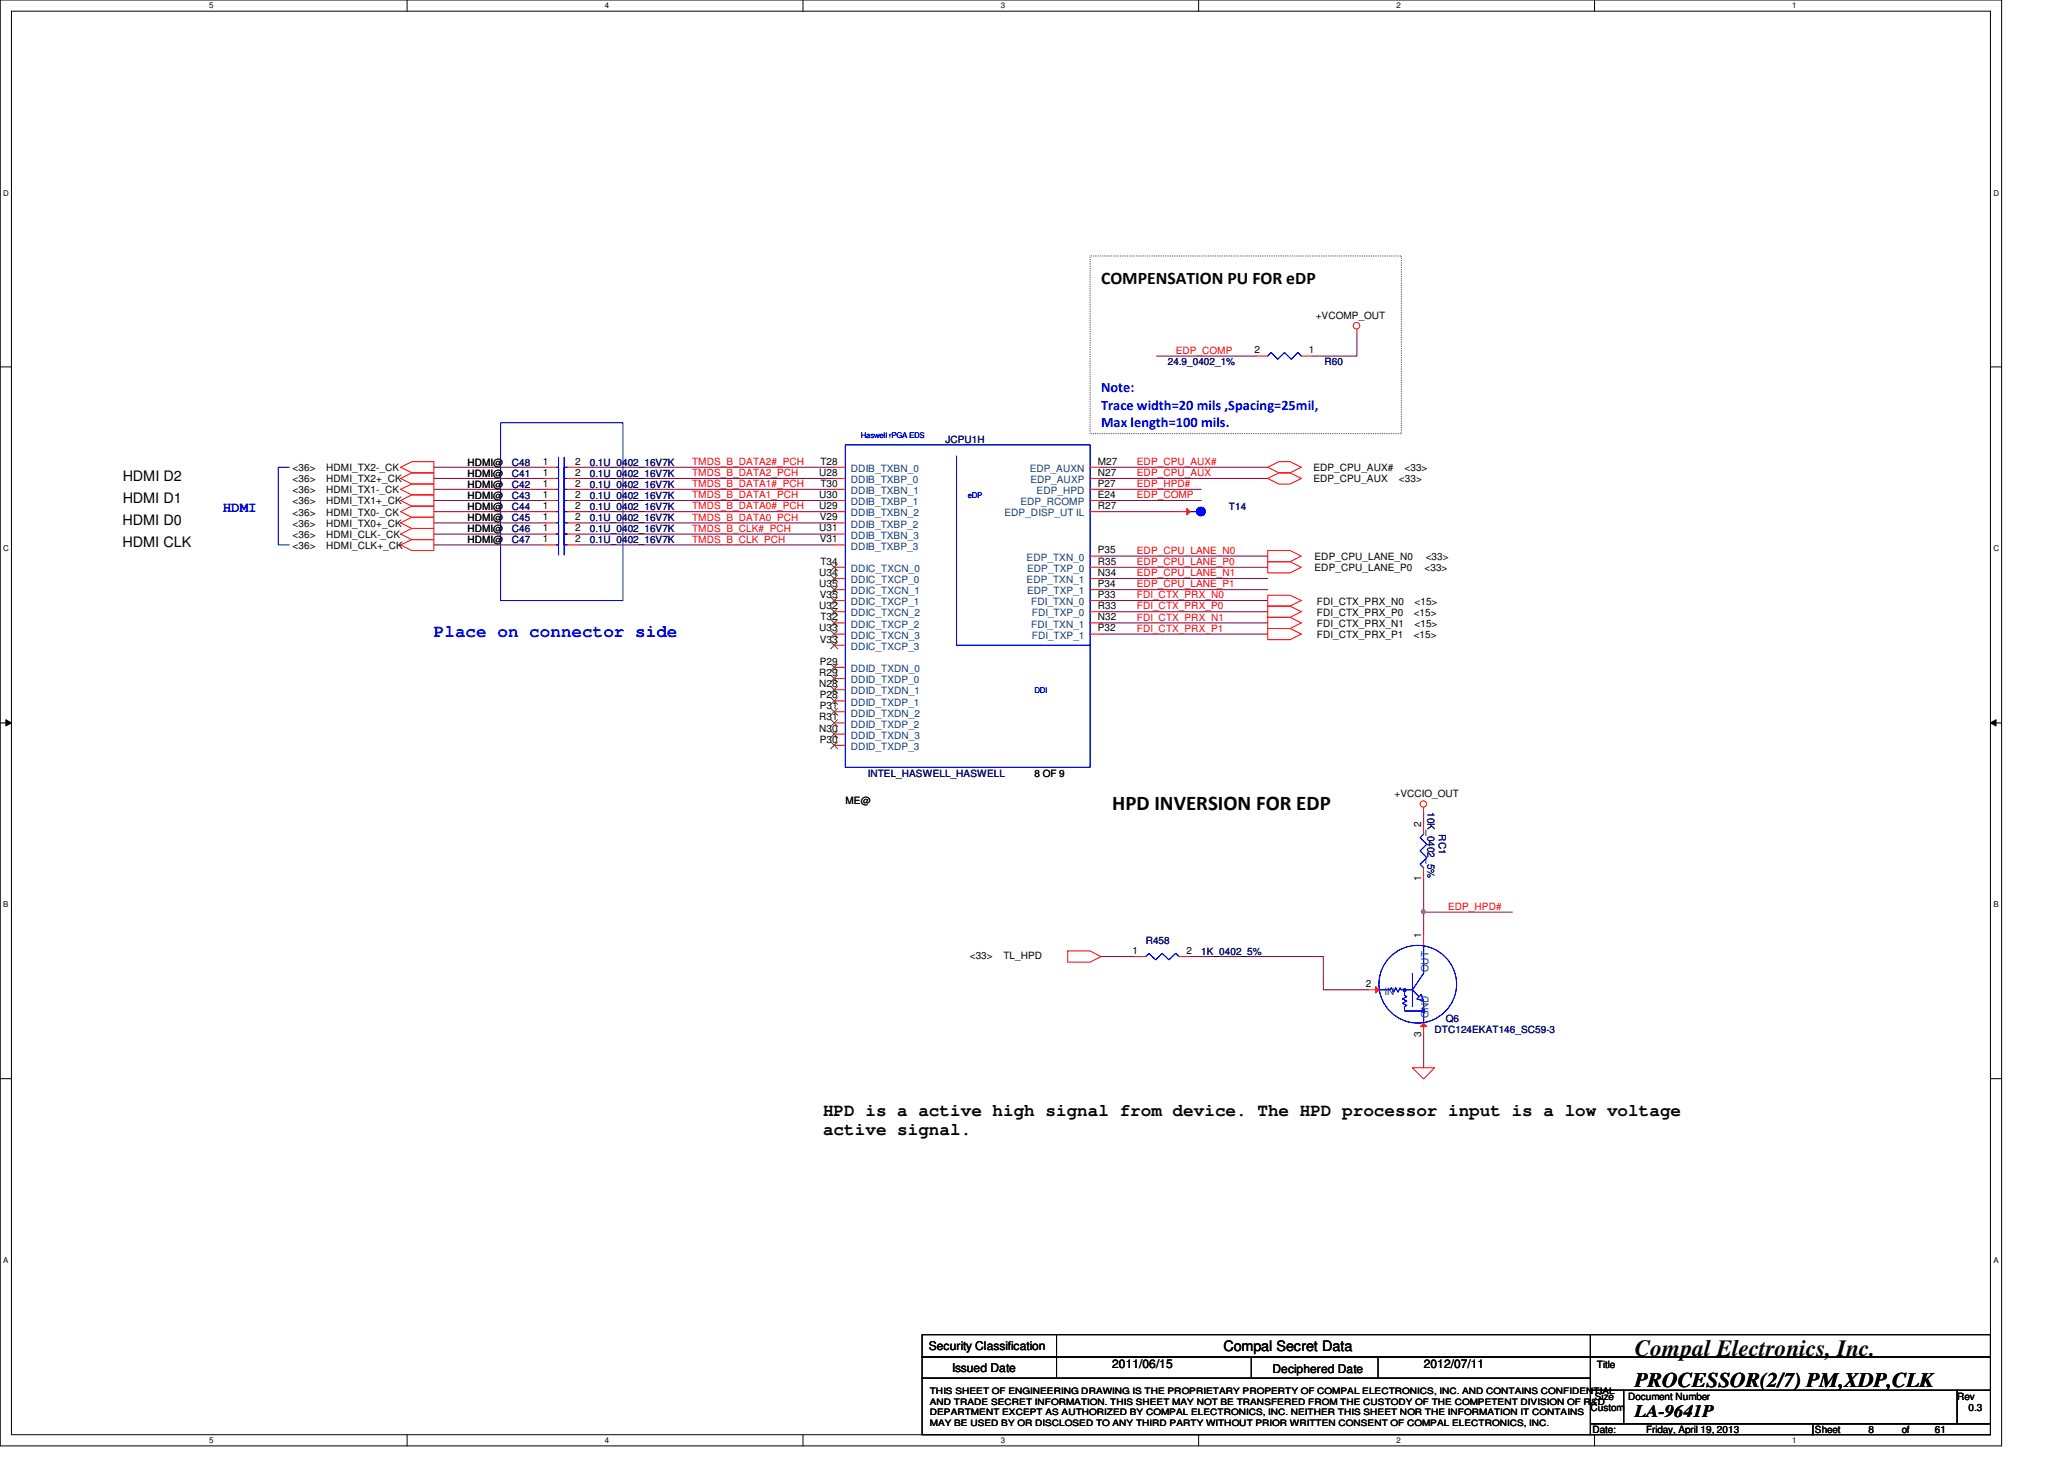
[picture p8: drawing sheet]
<svg xmlns="http://www.w3.org/2000/svg" width="297mm" height="210mm" viewBox="0 0 297 210" stroke-linecap="round" stroke-linejoin="round" font-family="sans-serif">
<defs><g id="words">
<text font-size="3.3" x="235.3" y="195.1">Compal Electronics, Inc.</text>
<g font-size="3">
<text x="160.1" y="116.5">HPD INVERSION FOR EDP</text>
<text x="235.3" y="199.6">PROCESSOR(2/7) PM,XDP,CLK</text>
</g>
<g font-size="2.5">
<text x="158.5" y="40.8">COMPENSATION PU FOR eDP</text>
<text x="118.4" y="160.5">HPD is a active high signal from device. The HPD processor input is a low voltage</text>
<text x="118.4" y="163.3">active signal.</text>
<text x="235.3" y="203.9">LA-9641P</text>
</g>
<text font-size="2.5" fill="#00f" x="62.4" y="91.7">Place on connector side</text>
<g font-size="2.1" fill="#00f">
<text x="158.5" y="56.4">Note:</text>
<text x="158.5" y="58.9">Trace width=20 mils ,Spacing=25mil,</text>
<text x="158.5" y="61.5">Max length=100 mils.</text>
<text x="32" y="73.7">HDMI</text>
</g>
<g font-size="2.1">
<text x="17.7" y="69.1">HDMI D2</text>
<text x="17.6" y="75.5">HDMI D0</text>
<text x="17.7" y="72.3">HDMI D1</text>
<text x="17.6" y="78.7">HDMI CLK</text>
<text x="176.1" y="194.4">Compal Secret Data</text>
</g>
<g font-size="1.7">
<text x="133.7" y="194.3">Security Classification</text>
<text x="137" y="197.3">Issued Date</text>
<text x="160.1" y="196.8">2011/06/15</text>
<text x="183.1" y="197.5">Deciphered Date</text>
<text x="204.9" y="196.8">2012/07/11</text>
</g>
<g font-size="1.4">
<text x="189.4" y="45.8">+VCOMP_OUT</text>
<text x="180.5" y="50.8">2</text>
<text x="188.4" y="50.8">1</text>
<text x="42.1" y="67.8">&lt;36&gt;</text>
<text x="42.1" y="69.4">&lt;36&gt;</text>
<text x="42.1" y="71">&lt;36&gt;</text>
<text x="46.9" y="67.8">HDMI_TX2-_CK</text>
<text x="46.9" y="69.4">HDMI_TX2+_CK</text>
<text x="46.9" y="71">HDMI_TX1-_CK</text>
<text x="67.3" y="67">HDMI@</text>
<text x="67.3" y="71.8">HDMI@</text>
<text x="67.3" y="68.6">HDMI@</text>
<text x="67.3" y="70.2">HDMI@</text>
<text x="78.1" y="66.8">1</text>
<text x="78.1" y="71.6">1</text>
<text x="78.1" y="68.5">1</text>
<text x="78.1" y="70">1</text>
<text x="82.8" y="66.8">2</text>
<text x="82.8" y="71.6">2</text>
<text x="82.8" y="68.5">2</text>
<text x="82.8" y="70">2</text>
<text x="117.9" y="68.5">U28</text>
<text x="117.9" y="71.6">U30</text>
<text x="118.1" y="66.8">T28</text>
<text x="118.1" y="70">T30</text>
<text x="158" y="66.8">M27</text>
<text x="158" y="68.5">N27</text>
<text x="158" y="70">P27</text>
<text x="158" y="71.6">E24</text>
<text x="189" y="67.8">EDP_CPU_AUX#</text>
<text x="189" y="69.4">EDP_CPU_AUX</text>
<text x="201.3" y="69.4">&lt;33&gt;</text>
<text x="202.1" y="67.8">&lt;33&gt;</text>
<text x="42.1" y="72.6">&lt;36&gt;</text>
<text x="42.1" y="74.2">&lt;36&gt;</text>
<text x="42.1" y="75.8">&lt;36&gt;</text>
<text x="42.1" y="77.4">&lt;36&gt;</text>
<text x="46.9" y="72.6">HDMI_TX1+_CK</text>
<text x="46.9" y="74.2">HDMI_TX0-_CK</text>
<text x="46.9" y="75.8">HDMI_TX0+_CK</text>
<text x="46.9" y="77.4">HDMI_CLK-_CK</text>
<text x="67.3" y="73.4">HDMI@</text>
<text x="67.3" y="76.6">HDMI@</text>
<text x="67.3" y="75">HDMI@</text>
<text x="78.1" y="73.2">1</text>
<text x="78.1" y="76.5">1</text>
<text x="78.1" y="74.8">1</text>
<text x="82.8" y="73.2">2</text>
<text x="82.8" y="76.5">2</text>
<text x="82.8" y="74.8">2</text>
<text x="117.9" y="73.2">U29</text>
<text x="117.9" y="76.5">U31</text>
<text x="118" y="74.8">V29</text>
<text x="158" y="73.2">R27</text>
<text x="42.1" y="79">&lt;36&gt;</text>
<text x="46.9" y="79">HDMI_CLK+_CK</text>
<text x="67.3" y="78.2">HDMI@</text>
<text x="78.1" y="78">1</text>
<text x="82.8" y="78">2</text>
<text x="117.9" y="82.8">U34</text>
<text x="118" y="78">V31</text>
<text x="118.1" y="81.2">T34</text>
<text x="158" y="79.6">P35</text>
<text x="158" y="82.8">N34</text>
<text x="158" y="81.2">R35</text>
<text x="189.2" y="80.6">EDP_CPU_LANE_N0</text>
<text x="189.2" y="82.2">EDP_CPU_LANE_P0</text>
<text x="205" y="82.2">&lt;33&gt;</text>
<text x="205.2" y="80.6">&lt;33&gt;</text>
<text x="117.9" y="84.5">U35</text>
<text x="117.9" y="87.6">U32</text>
<text x="118" y="86">V35</text>
<text x="118.1" y="89.2">T32</text>
<text x="158" y="84.5">P34</text>
<text x="158" y="86">P33</text>
<text x="158" y="89.2">N32</text>
<text x="158" y="87.6">R33</text>
<text x="189.5" y="87">FDI_CTX_PRX_N0</text>
<text x="189.5" y="88.6">FDI_CTX_PRX_P0</text>
<text x="203.5" y="88.6">&lt;15&gt;</text>
<text x="203.6" y="87">&lt;15&gt;</text>
<text x="117.9" y="90.8">U33</text>
<text x="118" y="92.5">V33</text>
<text x="118" y="95.6">P29</text>
<text x="158" y="90.8">P32</text>
<text x="189.5" y="90.2">FDI_CTX_PRX_N1</text>
<text x="189.5" y="91.8">FDI_CTX_PRX_P1</text>
<text x="203.5" y="91.8">&lt;15&gt;</text>
<text x="203.6" y="90.2">&lt;15&gt;</text>
<text x="117.9" y="97.2">R29</text>
<text x="117.9" y="98.8">N28</text>
<text x="118" y="100.5">P28</text>
<text x="117.9" y="103.6">R31</text>
<text x="117.9" y="105.2">N30</text>
<text x="118" y="102">P31</text>
<text x="118" y="106.8">P30</text>
<text x="148.9" y="111.8">8 OF 9</text>
<text x="121.7" y="115.6">ME@</text>
<text x="200.7" y="114.6">+VCCIO_OUT</text>
<text x="204.5" y="118.9" transform="rotate(-90 204.5 118.9)">2</text>
<text x="204.5" y="126.7" transform="rotate(-90 204.5 126.7)">1</text>
<text x="163" y="137.2">1</text>
<text x="170.8" y="137.2">2</text>
<text x="204.5" y="134.9" transform="rotate(-90 204.5 134.9)">1</text>
<text x="139.6" y="138">&lt;33&gt;</text>
<text x="144.4" y="138">TL_HPD</text>
<text x="196.5" y="142">2</text>
<text x="204.5" y="149.1" transform="rotate(-90 204.5 149.1)">3</text>
<text x="229.8" y="196.8">Title</text>
<text x="228.9" y="203">Custom</text>
<text x="229.5" y="201.4">Size</text>
<text x="234.3" y="201.4">Document Number</text>
<text x="281.7" y="201.4">Rev</text>
<text x="283.3" y="203">0.3</text>
<text x="229.2" y="206.2">Date:</text>
<text x="236.9" y="206.2">Friday, April 19, 2013</text>
<text x="261.2" y="206.2">Sheet</text>
<text x="268.9" y="206.2">8</text>
<text x="273.7" y="206.2">of</text>
<text x="278.5" y="206.2">61</text>
</g>
<g font-size="1.4" fill="#000080">
<text x="168.1" y="52.6">24.9_0402_1%</text>
<text x="190.6" y="52.6">R60</text>
<text x="136.1" y="63.8">JCPU1H</text>
<text x="73.7" y="67">C48</text>
<text x="73.7" y="71.8">C43</text>
<text x="73.7" y="68.6">C41</text>
<text x="73.7" y="70.2">C42</text>
<text x="84.9" y="67">0.1U_0402_16V7K</text>
<text x="84.9" y="71.8">0.1U_0402_16V7K</text>
<text x="84.9" y="68.6">0.1U_0402_16V7K</text>
<text x="84.9" y="70.2">0.1U_0402_16V7K</text>
<text x="73.7" y="73.4">C44</text>
<text x="73.7" y="76.6">C46</text>
<text x="73.7" y="75">C45</text>
<text x="84.9" y="73.4">0.1U_0402_16V7K</text>
<text x="84.9" y="76.6">0.1U_0402_16V7K</text>
<text x="84.9" y="75">0.1U_0402_16V7K</text>
<text x="176.9" y="73.4">T14</text>
<text x="73.7" y="78.2">C47</text>
<text x="84.9" y="78.2">0.1U_0402_16V7K</text>
<text x="124.9" y="111.8">INTEL_HASWELL_HASWELL</text>
<text x="205.4" y="116.8" transform="rotate(90 205.4 116.8)">10K_0402_5%</text>
<text x="207" y="120" transform="rotate(90 207 120)">RC1</text>
<text x="164.9" y="135.8">R458</text>
<text x="172.9" y="137.4">1K_0402_5%</text>
<text x="206.5" y="148.6">DTC124EKAT146_SC59-3</text>
<text x="208.1" y="147">Q6</text>
</g>
<g font-size="1.4" fill="#f00">
<text x="169.2" y="50.9">EDP_COMP</text>
<text x="99.6" y="68.5">TMDS_B_DATA2_PCH</text>
<text x="99.6" y="70.1">TMDS_B_DATA1#_PCH</text>
<text x="99.6" y="66.9">TMDS_B_DATA2#_PCH</text>
<text x="99.6" y="71.7">TMDS_B_DATA1_PCH</text>
<text x="163.6" y="68.5">EDP_CPU_AUX</text>
<text x="163.6" y="66.9">EDP_CPU_AUX#</text>
<text x="163.6" y="70.1">EDP_HPD#</text>
<text x="163.6" y="71.7">EDP_COMP</text>
<text x="99.6" y="76.5">TMDS_B_CLK#_PCH</text>
<text x="99.6" y="73.3">TMDS_B_DATA0#_PCH</text>
<text x="99.6" y="74.9">TMDS_B_DATA0_PCH</text>
<text x="99.6" y="78.1">TMDS_B_CLK_PCH</text>
<text x="163.6" y="79.7">EDP_CPU_LANE_N0</text>
<text x="163.6" y="81.3">EDP_CPU_LANE_P0</text>
<text x="163.6" y="82.9">EDP_CPU_LANE_N1</text>
<text x="163.6" y="84.5">EDP_CPU_LANE_P1</text>
<text x="163.6" y="86.1">FDI_CTX_PRX_N0</text>
<text x="163.6" y="89.3">FDI_CTX_PRX_N1</text>
<text x="163.6" y="87.7">FDI_CTX_PRX_P0</text>
<text x="163.6" y="90.9">FDI_CTX_PRX_P1</text>
<text x="208.4" y="130.9">EDP_HPD#</text>
</g>
<g font-size="1.4" fill="#004080">
<text x="122.5" y="67.9">DDIB_TXBN_0</text>
<text x="122.5" y="69.5">DDIB_TXBP_0</text>
<text x="122.5" y="71.1">DDIB_TXBN_1</text>
<text x="148.2" y="67.9">EDP_AUXN</text>
<text x="148.3" y="69.5">EDP_AUXP</text>
<text x="149.2" y="71.1">EDP_HPD</text>
<text x="122.5" y="72.7">DDIB_TXBP_1</text>
<text x="122.5" y="74.3">DDIB_TXBN_2</text>
<text x="122.5" y="75.9">DDIB_TXBP_2</text>
<text x="122.5" y="77.5">DDIB_TXBN_3</text>
<text x="144.6" y="74.3">EDP_DISP_UT IL</text>
<text x="146.9" y="72.7">EDP_RCOMP</text>
<text x="122.5" y="79.1">DDIB_TXBP_3</text>
<text x="122.5" y="82.3">DDIC_TXCN_0</text>
<text x="122.5" y="83.9">DDIC_TXCP_0</text>
<text x="147.7" y="80.7">EDP_TXN_0</text>
<text x="147.7" y="83.9">EDP_TXN_1</text>
<text x="147.8" y="82.3">EDP_TXP_0</text>
<text x="122.5" y="85.5">DDIC_TXCN_1</text>
<text x="122.5" y="87.1">DDIC_TXCP_1</text>
<text x="122.5" y="88.7">DDIC_TXCN_2</text>
<text x="147.8" y="85.5">EDP_TXP_1</text>
<text x="148.4" y="87.1">FDI_TXN_0</text>
<text x="148.5" y="88.7">FDI_TXP_0</text>
<text x="122.5" y="90.3">DDIC_TXCP_2</text>
<text x="122.5" y="91.9">DDIC_TXCN_3</text>
<text x="122.5" y="93.5">DDIC_TXCP_3</text>
<text x="148.4" y="90.3">FDI_TXN_1</text>
<text x="148.5" y="91.9">FDI_TXP_1</text>
<text x="122.5" y="96.7">DDID_TXDN_0</text>
<text x="122.5" y="98.3">DDID_TXDP_0</text>
<text x="122.5" y="99.9">DDID_TXDN_1</text>
<text x="122.5" y="101.5">DDID_TXDP_1</text>
<text x="122.5" y="103.1">DDID_TXDN_2</text>
<text x="122.5" y="104.7">DDID_TXDP_2</text>
<text x="122.5" y="106.3">DDID_TXDN_3</text>
<text x="122.5" y="107.9">DDID_TXDP_3</text>
<text x="199.3" y="143.1">IN</text>
<text x="205.6" y="139.9" transform="rotate(-90 205.6 139.9)">OUT</text>
<text x="205.6" y="146.4" transform="rotate(-90 205.6 146.4)">GND</text>
</g>
<g font-size="1.3">
<text x="133.8" y="200.6">THIS SHEET OF ENGINEERING DRAWING IS THE PROPRIETARY PROPERTY OF COMPAL ELECTRONICS, INC. AND CONTAINS CONFIDENTIAL</text>
<text x="133.8" y="202.1">AND TRADE SECRET INFORMATION. THIS SHEET MAY NOT BE TRANSFERED FROM THE CUSTODY OF THE COMPETENT DIVISION OF R&amp;D</text>
<text x="133.8" y="203.6">DEPARTMENT EXCEPT AS AUTHORIZED BY COMPAL ELECTRONICS, INC. NEITHER THIS SHEET NOR THE INFORMATION IT CONTAINS</text>
<text x="133.8" y="205.1">MAY BE USED BY OR DISCLOSED TO ANY THIRD PARTY WITHOUT PRIOR WRITTEN CONSENT OF COMPAL ELECTRONICS, INC.</text>
</g>
<g font-size="1.1">
<text x="30.1" y="1.1">5</text>
<text x="87" y="1.1">4</text>
<text x="144" y="1.1">3</text>
<text x="201" y="1.1">2</text>
<text x="257.9" y="1.1">1</text>
<text x=".5" y="28.2">D</text>
<text x="286.9" y="28.2">D</text>
<text x=".5" y="79.3">C</text>
<text x="286.9" y="79.3">C</text>
<text x=".5" y="130.6">B</text>
<text x="286.9" y="130.6">B</text>
<text x=".5" y="181.7">A</text>
<text x="286.9" y="181.7">A</text>
<text x="30.1" y="207.6">5</text>
<text x="87" y="207.6">4</text>
<text x="144" y="207.6">3</text>
<text x="201" y="207.6">2</text>
<text x="257.9" y="207.6">1</text>
</g>
<g font-size="1.1" fill="#00f">
<text x="123.9" y="63.1">Haswell rPGA EDS</text>
<text x="139.3" y="71.7">eDP</text>
<text x="148.9" y="99.7">DDI</text>
</g>
</g></defs>
<path d="M0 0h288.1v208h-288.1zM1.6 1.6h284.9v204.8h-284.9z" fill="none" stroke="#000" stroke-width=".14"/>
<g fill="#fff">
<path d="M30.1 .2h.6v1.2h-.6z"/>
<path d="M30.1 206.6h.6v1.2h-.6z"/>
</g>
<path d="M58.6 0v1.6M58.6 206.4v1.6" fill="none" stroke="#000" stroke-width=".14"/>
<g fill="#fff">
<path d="M87 .2h.6v1.2h-.6z"/>
<path d="M87 206.6h.6v1.2h-.6z"/>
</g>
<path d="M115.6 0v1.6M115.6 206.4v1.6" fill="none" stroke="#000" stroke-width=".14"/>
<g fill="#fff">
<path d="M144 .2h.6v1.2h-.6z"/>
<path d="M144 206.6h.6v1.2h-.6z"/>
</g>
<path d="M172.5 0v1.6M172.5 206.4v1.6" fill="none" stroke="#000" stroke-width=".14"/>
<g fill="#fff">
<path d="M200.9 .2h.6v1.2h-.6z"/>
<path d="M200.9 206.6h.6v1.2h-.6z"/>
</g>
<path d="M229.5 0v1.6M229.5 206.4v1.6" fill="none" stroke="#000" stroke-width=".14"/>
<g fill="#fff">
<path d="M257.9 .2h.6v1.2h-.6z"/>
<path d="M257.9 206.6h.6v1.2h-.6z"/>
<path d="M.5 27.2h.7v1.2h-.7z"/>
<path d="M286.9 27.2h.7v1.2h-.7z"/>
<path d="M.5 78.4h.7v1.1h-.7z"/>
<path d="M286.9 78.4h.7v1.1h-.7z"/>
</g>
<path d="M0 52.8h1.6M286.5 52.8h1.6" fill="none" stroke="#000" stroke-width=".14"/>
<g fill="#fff">
<path d="M.5 129.6h.7v1.2h-.7z"/>
<path d="M286.9 129.6h.7v1.2h-.7z"/>
</g>
<path d="M0 104h1.6M.8 103.5l.8 .5-.8 .4zM286.5 104l.8-.5v.9zM286.5 104h1.6" fill="none" stroke="#000" stroke-width=".14"/>
<path d="M.8 103.5l.8 .5-.8 .4zM286.5 104l.8-.5v.9z" fill="#000"/>
<g fill="#fff">
<path d="M.5 180.8h.7v1.1h-.7z"/>
<path d="M286.9 180.8h.7v1.1h-.7z"/>
</g>
<path d="M0 155.2h1.6M286.5 155.2h1.6" fill="none" stroke="#000" stroke-width=".14"/>
<path d="M156.9 36.8h44.8v25.6h-44.8z" fill="none" stroke="#000" stroke-width=".14" stroke-dasharray="0 .3"/>
<path d="M41.7 67.2h-1.7v11.2h1.7M72 60.8h17.7v25.6h-17.7z" fill="none" stroke="#00f" stroke-width=".14"/>
<path d="M166.4 51.2h14.5M195.3 48v3.2M158.4 73.6h11.3M158.4 68.8h24M158.4 67.2h24M158.4 80h24M158.4 81.6h24M158.4 84.8h24M158.4 86.4h24M204.9 131.2v3.2" fill="none" stroke="#800040" stroke-width=".14"/>
<circle cx="204.8" cy="131.2" r=".3" fill="#f0f"/>
<circle cx="204.8" cy="131.2" r=".3" fill="none" stroke="#f0f" stroke-width=".14"/>
<g fill="none" stroke="#800040" stroke-width=".14">
<path d="M188.9 51.2h6.4M62.4 67.2h16M62.4 68.8h16M62.4 70.4h16M62.4 72h16M62.4 73.6h16M62.4 75.2h16M62.4 76.8h16M62.4 78.4h16M83.3 76.8h36.7M83.3 68.8h36.7M83.3 70.4h36.7"/>
<path d="M83.3 73.6h36.7M83.3 67.2h36.7M83.3 72h36.7M83.3 75.2h36.7M83.3 78.4h36.7M158.4 70.4h14.5M158.4 72h14.5M158.4 83.2h24M158.4 89.6h24M158.4 88h24M158.4 91.2h24M204.9 116.8v1.6"/>
<path d="M158.4 137.6h4.9M171.3 137.6h19.1v4.8h6.5M204.9 126.4v4.8h12.8M204.9 148.8v4.8"/>
</g>
<g fill="none" stroke="#f00" stroke-width=".14">
<path d="M180.9 51.2h1.5M187.3 51.2h1.6M195.3 47.4v.6M57.7 67.2l1.6-.8h3.1v1.6h-3.1zM57.7 68.8l1.6-.8h3.1v1.6h-3.1zM57.7 70.4l1.6-.8h3.1v1.6h-3.1zM57.7 72l1.6-.8h3.1v1.6h-3.1zM57.7 73.6l1.6-.8h3.1v1.6h-3.1zM57.7 75.2l1.6-.8h3.1v1.6h-3.1zM57.7 76.8l1.6-.8h3.1v1.6h-3.1zM57.7 78.4l1.6-.8h3.1v1.6h-3.1zM78.4 67.2h1.6"/>
<path d="M78.4 73.6h1.6M78.4 72h1.6M78.4 76.8h1.6M81.7 67.2h1.6M81.7 73.6h1.6M81.7 72h1.6M81.7 76.8h1.6M120 67.2h1.7M120 68.8h1.7M120 70.4h1.7M120 72h1.7M120 73.6h1.7"/>
<path d="M120 75.2h1.7M120 76.8h1.7M120 78.4h1.7M156.9 67.2h1.5M156.9 68.8h1.5M156.9 70.4h1.5M156.9 72h1.5M156.9 73.6h1.5M182.4 79.2h3.3l1.6 .8-1.6 .8h-3.3zM182.4 67.2l1.7-.8h1.6l1.6 .8-1.6 .8h-1.6zM182.4 68.8l1.7-.8h1.6l1.6 .8-1.6 .8h-1.6zM120 81.6h1.7"/>
<path d="M120 83.2h1.7M120 84.8h1.7M120 86.4h1.7M120 88h1.7M120 89.6h1.7M120 91.2h1.7M120 92.8h1.7M120 96h1.7M120 97.6h1.7M120 99.2h1.7M156.9 80h1.5M156.9 83.2h1.5"/>
<path d="M156.9 81.6h1.5M156.9 84.8h1.5M156.9 86.4h1.5M156.9 88h1.5M156.9 89.6h1.5M156.9 91.2h1.5M182.4 80.8h3.3l1.6 .8-1.6 .8h-3.3zM182.4 85.6h3.3l1.6 .8-1.6 .8h-3.3zM182.4 87.2h3.3l1.6 .8-1.6 .8h-3.3zM182.4 88.8h3.3l1.6 .8-1.6 .8h-3.3zM182.4 90.4h3.3l1.6 .8-1.6 .8h-3.3zM120 100.8h1.7"/>
<path d="M120 102.4h1.7M120 104h1.7M120 105.6h1.7M120 107.2h1.7M204.9 116.2v.6M204.9 118.4v1.6M153.7 136.8h3.2l1.5 .8-1.5 .8h-3.2zM163.3 137.6h1.6M169.7 137.6h1.6M204.9 124.8v1.6M203.3 153.6h3.1l-1.5 1.6z"/>
<circle cx="195.2" cy="46.9" r=".47"/>
<circle cx="204.8" cy="115.7" r=".46"/>
</g>
<g fill="none" stroke="#000" stroke-width=".14">
<path d="M132.7 192h96.2v3.2h-96.2zM132.7 195.2h96.2v3.1h-96.2zM132.7 198.3h96.2v8.1h-96.2zM152.1 192v6.3M180.1 195.2v3.1M198.3 195.2v3.1M228.9 192h57.6v3.2h-57.6zM228.9 195.2h57.6v4.8h-57.6zM228.9 200h4.8v4.8h-4.8zM228.9 204.8h32v1.6h-32zM233.7 200h48v4.8h-48zM260.9 204.8h25.6v1.6h-25.6z"/>
<path d="M281.7 200h4.8v4.8h-4.8z"/>
</g>
<g fill="none" stroke="#00f" stroke-width=".14">
<path d="M182.4 51.2l.6-.5 .9 1 1-1 .9 1 1-1 .5 .5M80 67.2h.4M80 73.6h.4M80 72h.4M80 76.8h.4M80.4 65.8v2.9M80.4 72.2v2.9M80.4 70.6v2.8M80.4 75.4v2.9M81.2 65.8v2.9M81.2 72.2v2.9M81.2 70.6v2.8"/>
<path d="M81.2 75.4v2.9M81.2 67.2h.5M81.2 73.6h.5M81.2 72h.5M81.2 76.8h.5M121.7 64h35.2v46.4h-35.2zM137.7 65.6v27.2h19.2M164.9 137.6l.4-.4 1 .9 .9-.9 1 .9 1-.9 .5 .4M204.9 120l-.5 .5 .9 .9-.9 1 .9 1-.9 .9 .5 .5"/>
</g>
<g fill="none" stroke="#804000" stroke-width=".14">
<path d="M119.6 81.1l1 1M119.6 82.8l1 .9M119.6 84.4l1 .9M119.6 85.9l1 1M119.6 87.5l1 1M119.6 89.2l1 .9M119.6 90.8l1 .9M119.6 92.4l1 .9M119.6 95.5l1 1M119.6 97.2l1 .9M119.6 98.8l1 .9M120.5 81.1l-1 1"/>
<path d="M120.5 82.8l-1 .9M120.5 84.4l-1 .9M120.5 85.9l-1 1M120.5 87.5l-1 1M120.5 89.2l-1 .9M120.5 90.8l-1 .9M120.5 92.4l-1 .9M120.5 95.5l-1 1M120.5 97.2l-1 .9M120.5 98.8l-1 .9M119.6 100.4l1 .9M119.6 101.9l1 1"/>
<path d="M119.6 103.5l1 1M119.6 105.2l1 .9M119.6 106.8l1 .9M120.5 100.4l-1 .9M120.5 101.9l-1 1M120.5 103.5l-1 1M120.5 105.2l-1 .9M120.5 106.8l-1 .9"/>
</g>
<circle cx="172.8" cy="73.6" r=".63" fill="#00f"/>
<g fill="none" stroke="#00f" stroke-width=".14">
<path d="M171.3 73.6h.9"/>
<circle cx="172.8" cy="73.6" r=".63"/>
</g>
<circle cx="172.8" cy="73.6" r=".63" fill="#00f"/>
<g fill="none" stroke="#00f" stroke-width=".14">
<path d="M171.3 73.6h.9"/>
<circle cx="172.8" cy="73.6" r=".63"/>
</g>
<path d="M170.8 73.1l.5 .5-.5 .5z" fill="#f00"/>
<path d="M78.4 78.4h1.6M78.4 75.2h1.6M81.7 78.4h1.6M81.7 75.2h1.6M169.7 73.6h1.6M170.8 73.1l.5 .5-.5 .5z" fill="none" stroke="#f00" stroke-width=".14"/>
<g fill="none" stroke="#00f" stroke-width=".14">
<path d="M80 78.4h.4M80 75.2h.4M80.4 77v2.8M80.4 73.8v2.9M81.2 77v2.8M81.2 73.8v2.9M81.2 78.4h.5M81.2 75.2h.5M204.9 136v4l-1.6 2.4M198.4 142.4h1.7l.1-.3 .4 .6 .3-.6 .3 .6 .3-.6 .2 .3h1.6M202 142.3h.3v.3h-.3zM202.1 142.4v.8l.4 .2-.7 .3 .7 .3-.7 .4 .7 .2-.4 .2v.7h2.8"/>
<path d="M203.3 140v4.8M203.3 142.4l.9 1M204.5 143.1l.4 .9-1-.3zM204.7 145.3h.3v.3h-.3zM204.9 144v3.2"/>
<circle cx="204" cy="141.6" r="5.6"/>
</g>
<path d="M198 141.9l.4 .5-.4 .5z" fill="#f00"/>
<path d="M204.9 134.4v1.6M196.9 142.4h1.5M198 141.9l.4 .5-.4 .5z" fill="none" stroke="#f00" stroke-width=".14"/>
<path d="M204.4 147.7l.5-.5 .4 .5z" fill="#f00"/>
<path d="M78.4 68.8h1.6M78.4 70.4h1.6M81.7 68.8h1.6M81.7 70.4h1.6M204.4 147.7l.5-.5 .4 .5zM204.9 147.2v1.6" fill="none" stroke="#f00" stroke-width=".14"/>
<path d="M80 68.8h.4M80 70.4h.4M80.4 67.4v2.9M80.4 69v2.8M81.2 67.4v2.9M81.2 69v2.8M81.2 68.8h.5M81.2 70.4h.5" fill="none" stroke="#00f" stroke-width=".14"/>
<circle cx="204.8" cy="131.2" r=".3" fill="#f0f"/>
<circle cx="204.8" cy="131.2" r=".3" fill="none" stroke="#f0f" stroke-width=".14"/>
<use href="#words"/>
</svg>
